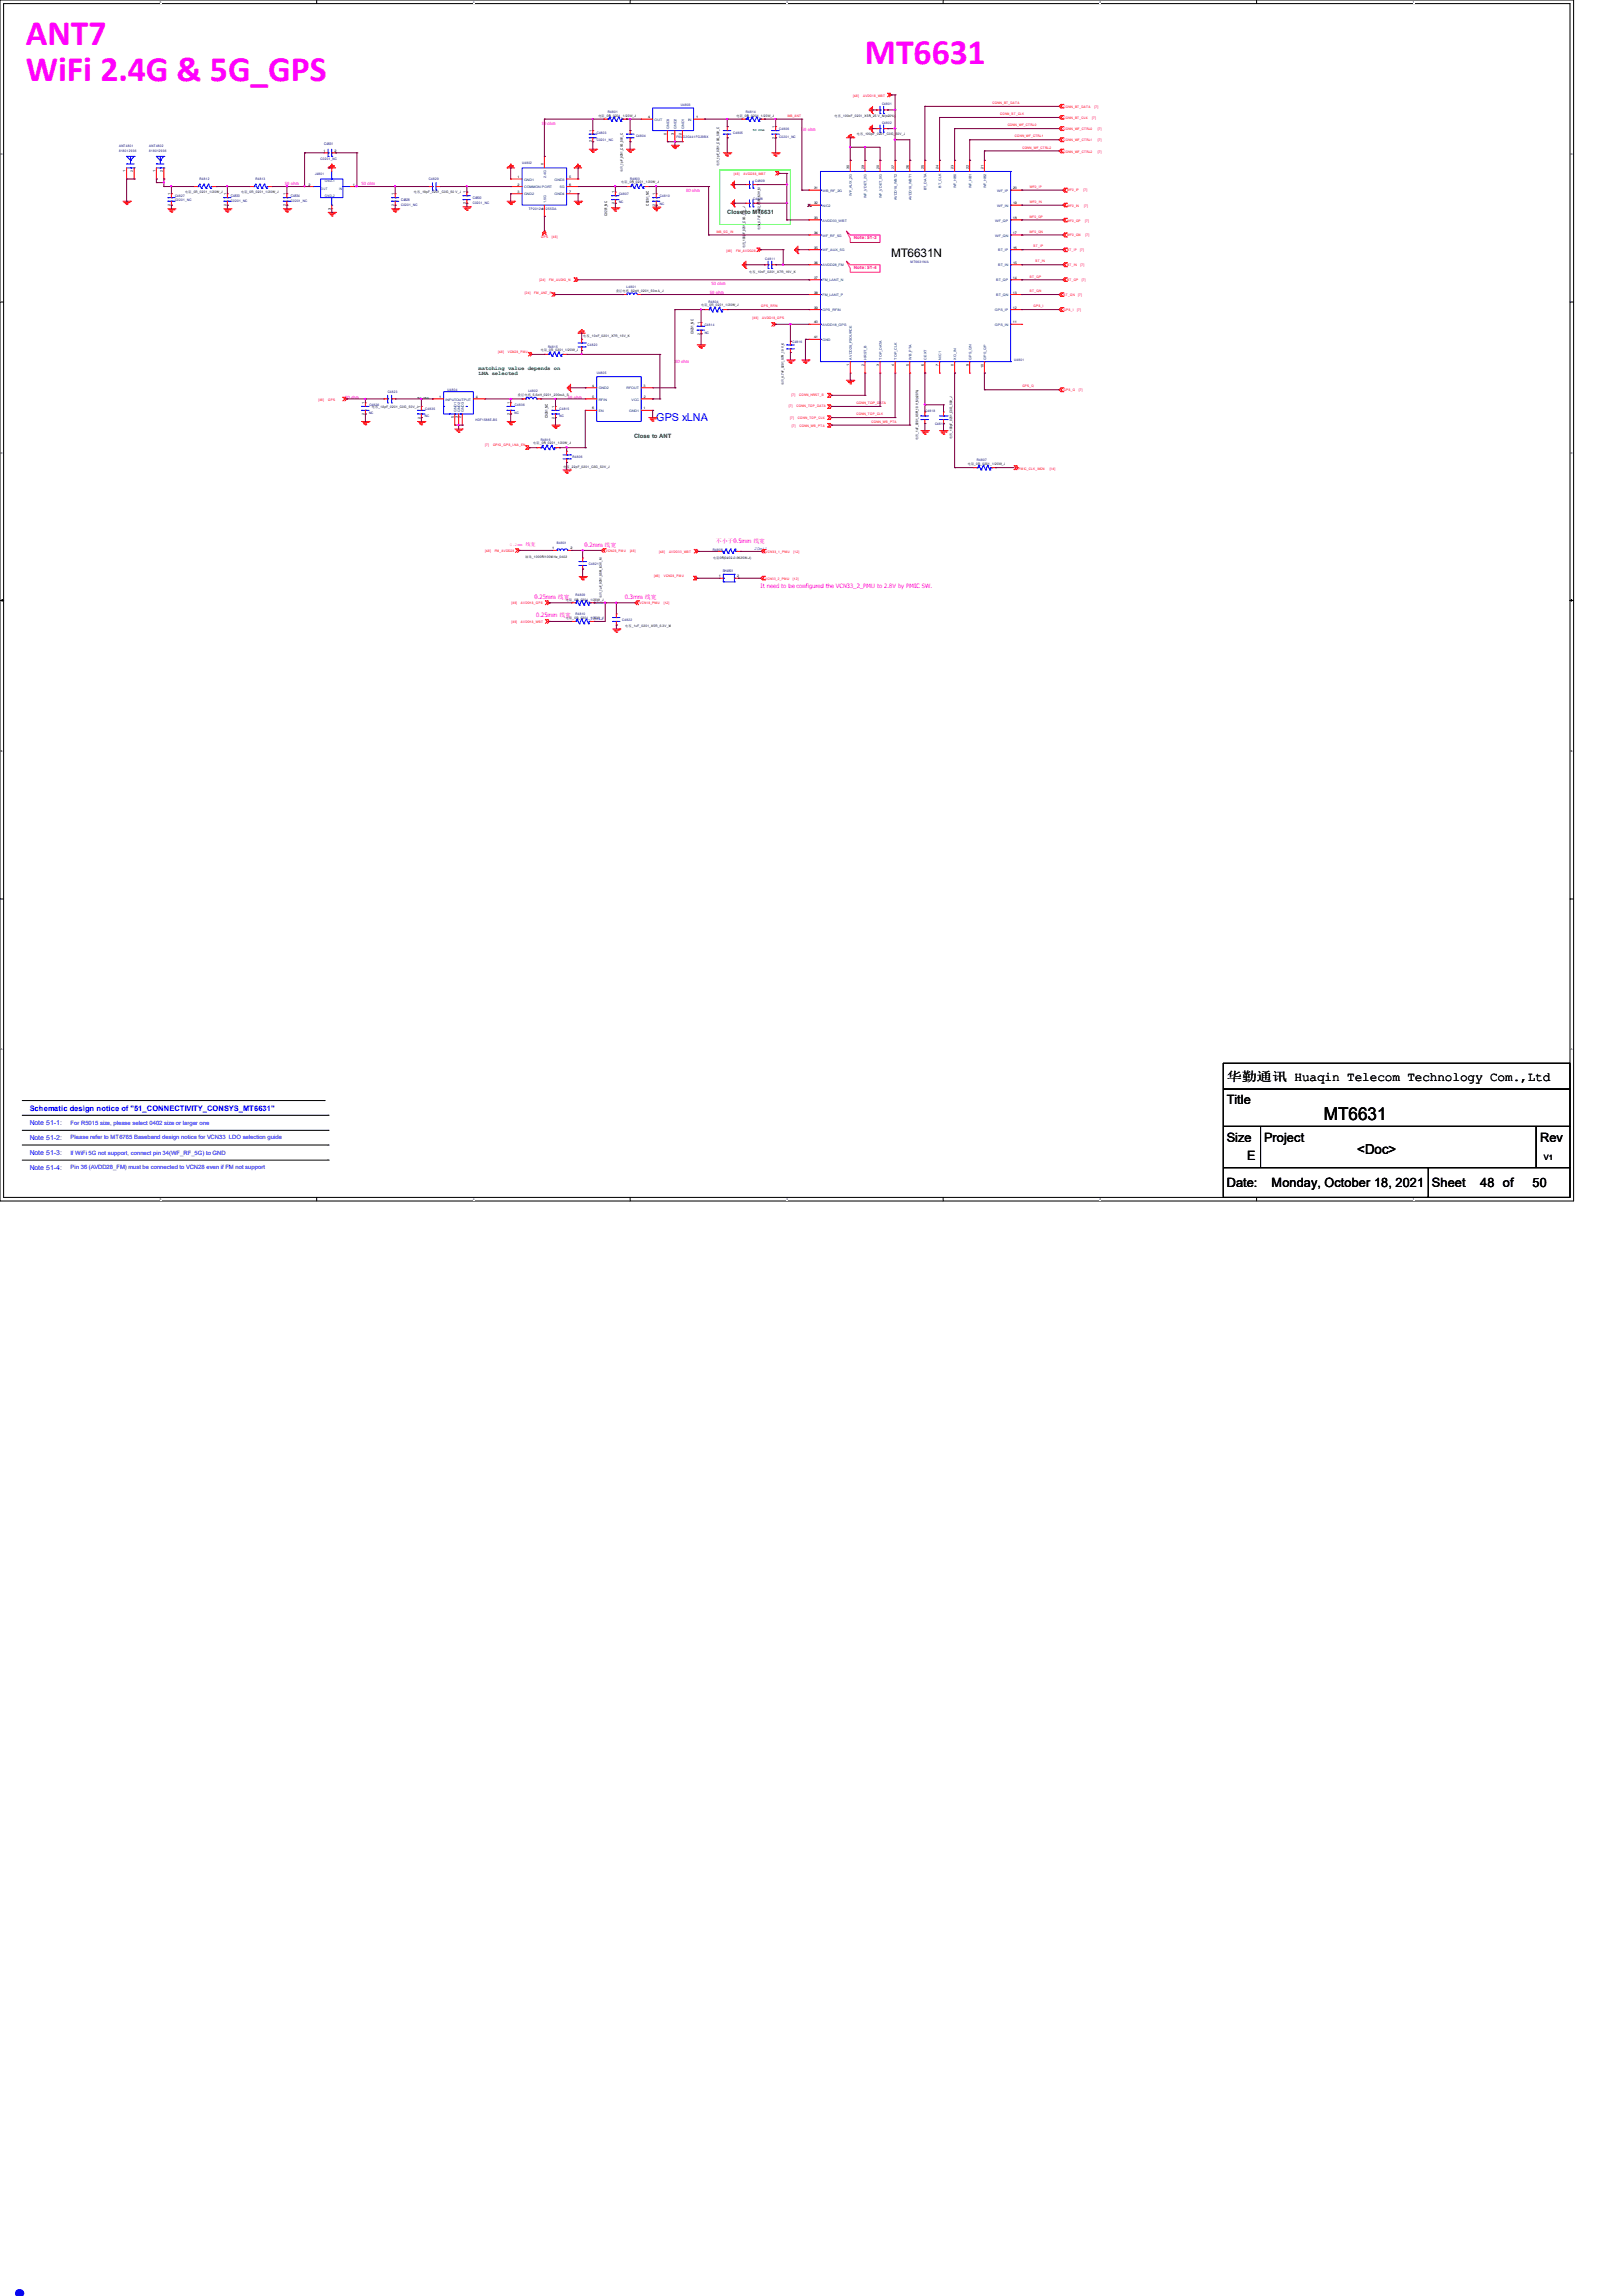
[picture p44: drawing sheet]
<svg xmlns="http://www.w3.org/2000/svg" width="210mm" height="297mm" viewBox="0 0 210 297" stroke-linecap="round" stroke-linejoin="round" font-family="sans-serif">
<defs><g id="words">
<text font-size="8.5" fill="#00f" x="0" y="297">.</text>
<g font-size="4.6" fill="#f0f">
<text x="3.3" y="5.8">ANT7</text>
<text x="3.3" y="10.5">WiFi 2.4G &amp; 5G_GPS</text>
<text x="111.9" y="8.3">MT6631</text>
</g>
<text font-size="2.3" x="171.3" y="144.9">MT6631</text>
<text font-size="1.8" x="175.6" y="149.3">&lt;Doc&gt;</text>
<g font-size="1.7">
<text x="158.7" y="142.9">Title</text>
<text x="158.8" y="139.8">华勤通讯 Huaqin Telecom Technology Com.,Ltd</text>
<text x="158.7" y="147.7">Size</text>
<text x="163.6" y="147.7">Project</text>
<text x="199.3" y="147.7">Rev</text>
<text x="158.7" y="153.5">Date:</text>
<text x="161.4" y="150.1">E</text>
<text x="164.5" y="153.5">Monday, October 18, 2021</text>
<text x="185.3" y="153.5">Sheet</text>
<text x="191.5" y="153.5">48 of</text>
<text x="198.3" y="153.5">50</text>
</g>
<text font-size="1.5" x="115.3" y="33.2">MT6631N</text>
<text font-size="1.4" fill="#00f" x="84.9" y="54.4">GPS xLNA</text>
<text font-size="1" fill="#00f" x="3.9" y="143.8">Schematic design notice of &quot;51_CONNECTIVITY_CONSYS_MT6631&quot;</text>
<text font-size="1" x="199.8" y="150">V1</text>
<g font-size=".9" fill="#00f">
<text x="3.9" y="145.6">Note 51-1:</text>
<text x="3.9" y="147.5">Note 51-2:</text>
<text x="3.9" y="149.4">Note 51-3:</text>
<text x="3.9" y="151.3">Note 51-4:</text>
</g>
<g font-size=".8" fill="#008000">
<text x="94.1" y="27.7">Close to MT6631</text>
<text x="82" y="56.6">Close to ANT</text>
</g>
<g font-size=".8" fill="#f0f">
<text x="75.6" y="70.8">0.2mm 线宽</text>
<text x="92.6" y="70.2">不小于0.5mm 线宽</text>
<text x="69.2" y="77.4">0.25mm 线宽</text>
<text x="80.9" y="77.5">0.3mm 线宽</text>
<text x="98.4" y="76">It need to be configured the VCN33_2_PMU to 2.8V by PMIC SW.</text>
<text x="69.4" y="79.8">0.25mm 线宽</text>
</g>
<g font-size=".8" fill="#00f">
<text x="9.1" y="145.5">For R5015 size, please select 0402 size or larger one</text>
<text x="9.1" y="147.4">Please refer to MT6765 Baseband design notice for VCN33 LDO selection guide</text>
<text x="9.1" y="149.4">If WiFi 5G not support, connect pin 34(WF_RF_5G) to GND</text>
<text x="9.1" y="151.3">Pin 36 (AVDD28_FM) must be connected to VCN28 even if FM not support</text>
</g>
<g font-size=".7" fill="#008000">
<text x="61.9" y="47.8">matching value depends on</text>
<text x="61.9" y="48.6">LNA selected</text>
</g>
<g font-size=".6" fill="#f0f">
<text x="70.1" y="16.1">50 ohm</text>
<text x="103.8" y="17">50 ohm</text>
<text x="36.9" y="23.9">50 ohm</text>
<text x="46.8" y="24">50 ohm</text>
<text x="88.8" y="24.8">50 ohm</text>
<text x="91.9" y="38">50 ohm</text>
<text x="92.1" y="36.8">50 ohm</text>
<text x="87.4" y="46.9">50 ohm</text>
<text x="44.7" y="51.6">50 ohm</text>
<text x="73.5" y="51.6">50 ohm</text>
<text x="66" y="70.6">0.2mm</text>
<text x="68" y="70.6">线宽</text>
</g>
<g font-size=".6" fill="#ff0080">
<text x="110.5" y="30.9">Note: 51-3</text>
<text x="110.5" y="34.8">Note: 51-4</text>
</g>
<g font-size=".6" fill="#00f">
<text x="97.6" y="71.1">20mil</text>
<text x="76.4" y="80.2">12mil</text>
<text x="76.8" y="78.1">12mil</text>
</g>
<g font-size=".5" fill="#000080">
<text x="42" y="18.8">C4831</text>
<text x="29.9" y="25.5">C4833</text>
<text x="37.6" y="25.5">C4834</text>
<text x="51.9" y="26">C4828</text>
<text x="61.2" y="25.8">C4830</text>
<text x="93.5" y="74">SH4801</text>
</g>
<g font-size=".5">
<text x="78.6" y="27.9" transform="rotate(-90 78.6 27.9)">C0201_NC</text>
<text x="83.9" y="26.6" transform="rotate(-90 83.9 26.6)">C0201_NC</text>
<text x="89.7" y="43.2" transform="rotate(-90 89.7 43.2)">C0201_NC</text>
<text x="70.9" y="54.1" transform="rotate(-90 70.9 54.1)">C0201_NC</text>
</g>
<g font-size=".4">
<text x="76.6" y="17" transform="rotate(-90 76.6 17)">1</text>
<text x="77.4" y="15.1">电阻_0R_0201_1/20W_J</text>
<text x="83.9" y="15.3">4</text>
<text x="86.2" y="17.5" transform="rotate(-90 86.2 17.5)">5</text>
<text x="87.2" y="17.5" transform="rotate(-90 87.2 17.5)">3</text>
<text x="88.2" y="17.5" transform="rotate(-90 88.2 17.5)">2</text>
<text x="90.1" y="15.3">1</text>
<text x="95.3" y="15.1">电阻_0R_0201_1/20W_J</text>
<text x="100.2" y="17.9" transform="rotate(-90 100.2 17.9)">2</text>
<text x="100.2" y="16.6" transform="rotate(-90 100.2 16.6)">1</text>
<text x="108" y="15.2">电容_100nF_0201_X5R_25 V_M(±20%)</text>
<text x="110.9" y="17.5">电容_100pF_0201_C0G_50V_J</text>
<text x="16.3" y="22.3" transform="rotate(-90 16.3 22.3)">1</text>
<text x="17.2" y="22.3" transform="rotate(-90 17.2 22.3)">2</text>
<text x="20.1" y="22.3" transform="rotate(-90 20.1 22.3)">1</text>
<text x="21.1" y="22.3" transform="rotate(-90 21.1 22.3)">2</text>
<text x="41.9" y="19.6">1</text>
<text x="42.8" y="21.8" transform="rotate(-90 42.8 21.8)">4</text>
<text x="43.3" y="19.6">2</text>
<text x="67" y="23">1</text>
<text x="70.3" y="21.4" transform="rotate(-90 70.3 21.4)">8</text>
<text x="73.6" y="23">5</text>
<text x="76.6" y="18.4" transform="rotate(-90 76.6 18.4)">2</text>
<text x="80.4" y="23.7">电阻_0R_0201_1/20W_J</text>
<text x="80.6" y="22.3" transform="rotate(-90 80.6 22.3)">电容_1pF_0201_C0G_50V_C</text>
<text x="93.1" y="21.5" transform="rotate(-90 93.1 21.5)">电容_1pF_0201_C0G_50V_C</text>
<text x="109.9" y="21.9" transform="rotate(-90 109.9 21.9)">30</text>
<text x="111.8" y="21.9" transform="rotate(-90 111.8 21.9)">29</text>
<text x="113.8" y="21.9" transform="rotate(-90 113.8 21.9)">28</text>
<text x="115.7" y="21.9" transform="rotate(-90 115.7 21.9)">27</text>
<text x="117.6" y="21.9" transform="rotate(-90 117.6 21.9)">26</text>
<text x="119.6" y="21.9" transform="rotate(-90 119.6 21.9)">25</text>
<text x="121.5" y="21.9" transform="rotate(-90 121.5 21.9)">24</text>
<text x="123.4" y="21.9" transform="rotate(-90 123.4 21.9)">23</text>
<text x="125.4" y="21.9" transform="rotate(-90 125.4 21.9)">22</text>
<text x="127.3" y="21.9" transform="rotate(-90 127.3 21.9)">21</text>
<text x="22.1" y="26.6" transform="rotate(-90 22.1 26.6)">2</text>
<text x="22.1" y="25.2" transform="rotate(-90 22.1 25.2)">1</text>
<text x="24" y="24.9">电阻_0R_0201_1/20W_J</text>
<text x="29.3" y="26.6" transform="rotate(-90 29.3 26.6)">2</text>
<text x="29.3" y="25.2" transform="rotate(-90 29.3 25.2)">1</text>
<text x="31.2" y="24.9">电阻_0R_0201_1/20W_J</text>
<text x="37" y="26.6" transform="rotate(-90 37 26.6)">2</text>
<text x="37" y="25.2" transform="rotate(-90 37 25.2)">1</text>
<text x="39.9" y="24">2</text>
<text x="42.8" y="27.1" transform="rotate(-90 42.8 27.1)">3</text>
<text x="45.7" y="24">1</text>
<text x="51" y="26.6" transform="rotate(-90 51 26.6)">2</text>
<text x="51" y="25.2" transform="rotate(-90 51 25.2)">1</text>
<text x="53.6" y="25">电容_18pF_0201_C0G_50 V_J</text>
<text x="60.3" y="26.4" transform="rotate(-90 60.3 26.4)">2</text>
<text x="60.3" y="25" transform="rotate(-90 60.3 25)">1</text>
<text x="67" y="24.9">3</text>
<text x="67" y="24">2</text>
<text x="70.3" y="27.1" transform="rotate(-90 70.3 27.1)">4</text>
<text x="73.6" y="24.9">7</text>
<text x="73.6" y="24">6</text>
<text x="79.5" y="26.4" transform="rotate(-90 79.5 26.4)">2</text>
<text x="79.5" y="25" transform="rotate(-90 79.5 25)">1</text>
<text x="84.8" y="26.6" transform="rotate(-90 84.8 26.6)">2</text>
<text x="84.8" y="25.2" transform="rotate(-90 84.8 25.2)">1</text>
<text x="98.4" y="29.8" transform="rotate(-90 98.4 29.8)">电容</text>
<text x="98.4" y="29" transform="rotate(-90 98.4 29)">_4.7uF_0402_X5R_6.3V_M</text>
<text x="105.3" y="24.5">31</text>
<text x="105.3" y="26.4">32</text>
<text x="105.3" y="28.3">33</text>
<text x="131.1" y="28.3">18</text>
<text x="131.1" y="26.4">19</text>
<text x="131.1" y="24.5">20</text>
<text x="96.4" y="32.1" transform="rotate(-90 96.4 32.1)">电容_100pF_0201_C0G_50V_J</text>
<text x="96.9" y="35.3">电容_10nF_0201_X7R_16V_K</text>
<text x="105.3" y="30.3">34</text>
<text x="105.3" y="32.2">35</text>
<text x="105.3" y="34.1">36</text>
<text x="131.1" y="30.3">17</text>
<text x="131.1" y="34.1">15</text>
<text x="131.1" y="32.2">16</text>
<text x="79.7" y="37.7">叠层电感_82nH_0201_50mA_J</text>
<text x="90.6" y="41.9" transform="rotate(-90 90.6 41.9)">1</text>
<text x="90.7" y="39.6">电阻_0R_0201_1/20W_J</text>
<text x="105.3" y="36.1">37</text>
<text x="105.3" y="38">38</text>
<text x="105.3" y="39.9">39</text>
<text x="105.3" y="41.8">40</text>
<text x="131.1" y="41.8">11</text>
<text x="131.1" y="39.9">12</text>
<text x="131.1" y="38">13</text>
<text x="131.1" y="36.1">14</text>
<text x="70" y="45.4">电阻_0R_0201_1/20W_J</text>
<text x="75.5" y="43.6">电容_10nF_0201_X7R_16V_K</text>
<text x="90.6" y="43.3" transform="rotate(-90 90.6 43.3)">2</text>
<text x="105.3" y="43.8">41</text>
<text x="109.9" y="47.4" transform="rotate(-90 109.9 47.4)">1</text>
<text x="111.8" y="47.4" transform="rotate(-90 111.8 47.4)">2</text>
<text x="113.8" y="47.4" transform="rotate(-90 113.8 47.4)">3</text>
<text x="115.7" y="47.4" transform="rotate(-90 115.7 47.4)">4</text>
<text x="117.6" y="47.4" transform="rotate(-90 117.6 47.4)">5</text>
<text x="119.6" y="47.4" transform="rotate(-90 119.6 47.4)">6</text>
<text x="121.5" y="47.4" transform="rotate(-90 121.5 47.4)">7</text>
<text x="123.4" y="47.4" transform="rotate(-90 123.4 47.4)">8</text>
<text x="125.4" y="47.4" transform="rotate(-90 125.4 47.4)">9</text>
<text x="127.3" y="47.6" transform="rotate(-90 127.3 47.6)">10</text>
<text x="47.2" y="53.7" transform="rotate(-90 47.2 53.7)">2</text>
<text x="47.2" y="52.2" transform="rotate(-90 47.2 52.2)">1</text>
<text x="48.1" y="52.8">电容_18pF_0201_C0G_50V_J</text>
<text x="54.4" y="52.7" transform="rotate(-90 54.4 52.7)">1</text>
<text x="56.8" y="51.5">1</text>
<text x="61.6" y="51.5">4</text>
<text x="66" y="53.7" transform="rotate(-90 66 53.7)">2</text>
<text x="66" y="52.2" transform="rotate(-90 66 52.2)">1</text>
<text x="67" y="51.2">叠层电感_5.6nH_0201_200mA_S</text>
<text x="71.8" y="52.7" transform="rotate(-90 71.8 52.7)">1</text>
<text x="76.6" y="50">4</text>
<text x="76.6" y="51.5">5</text>
<text x="76.6" y="53">6</text>
<text x="83.3" y="50">3</text>
<text x="83.3" y="53">1</text>
<text x="83.3" y="51.5">2</text>
<text x="101.4" y="49.8" transform="rotate(-90 101.4 49.8)">电容_4.7nF_0201_X7R_10 V_K</text>
<text x="54.4" y="54.1" transform="rotate(-90 54.4 54.1)">2</text>
<text x="58.7" y="54.1" transform="rotate(-90 58.7 54.1)">5</text>
<text x="59.2" y="54.1" transform="rotate(-90 59.2 54.1)">3</text>
<text x="59.7" y="54.1" transform="rotate(-90 59.7 54.1)">2</text>
<text x="69" y="57.4">电阻_0R_0201_1/20W_J</text>
<text x="71.8" y="54.1" transform="rotate(-90 71.8 54.1)">2</text>
<text x="118.8" y="56.9" transform="rotate(-90 118.8 56.9)">电容_1uF_0201_X5R_10 V_M(±20%)</text>
<text x="123.2" y="56.7" transform="rotate(-90 123.2 56.7)">电容_100pF_0201_C0G_50V_J</text>
<text x="72.9" y="60.5">电容_22pF_0201_C0G_50V_J</text>
<text x="125.2" y="60.2">电阻_0R_0201_1/20W_J</text>
<text x="71.5" y="71.1">1</text>
<text x="73.8" y="71.1">2</text>
<text x="68" y="72.1">磁珠_1000R/100MHz_0402</text>
<text x="73.2" y="77.7">电阻_0R_0201_1/20W_J</text>
<text x="77.9" y="77.4" transform="rotate(-90 77.9 77.4)">电容_1uF_0201_X5R_6.3V_M</text>
<text x="92.3" y="72.3">电阻0R(0402-0.0625W-J)</text>
<text x="93" y="74.7">1</text>
<text x="95.4" y="74.7">2</text>
<text x="73.2" y="80.1">电阻_0R_0201_1/20W_J</text>
<text x="80.9" y="81.2">电容_1uF_0201_X5R_6.3V_M</text>
</g>
<g font-size=".4" fill="#000080">
<text x="77.2" y="17.3">C4803</text>
<text x="78.7" y="14.6">R4801</text>
<text x="82.3" y="17.8">C4804</text>
<text x="87.6" y="17.8">F6UG2G441FG29BX</text>
<text x="88.1" y="13.7">U4803</text>
<text x="94.9" y="17.3">C4805</text>
<text x="96.5" y="14.6">R4814</text>
<text x="100.8" y="16.8">C4806</text>
<text x="100.8" y="17.8">C0201_NC</text>
<text x="114.1" y="13.6">C4801</text>
<text x="114.1" y="16">C4802</text>
<text x="15.4" y="19.1">ANT4801</text>
<text x="15.4" y="19.6">818012936</text>
<text x="19.3" y="19.1">ANT4802</text>
<text x="19.3" y="19.6">818012936</text>
<text x="25.8" y="23.3">R4812</text>
<text x="33.1" y="23.3">R4813</text>
<text x="40.8" y="22.6">J4801</text>
<text x="41.5" y="20.7">C0201_NC</text>
<text x="55.5" y="23.2">C4829</text>
<text x="67.6" y="21.2">U4802</text>
<text x="77.2" y="18.3">C0201_NC</text>
<text x="81.5" y="23.3">R4803</text>
<text x="97.7" y="23.5">C4809</text>
<text x="22.6" y="25.5">C4827</text>
<text x="22.6" y="26">C0201_NC</text>
<text x="29.9" y="26.1">C0201_NC</text>
<text x="37.6" y="26.1">C0201_NC</text>
<text x="51.9" y="26.6">C0201_NC</text>
<text x="61.2" y="26.4">C0201_NC</text>
<text x="68.4" y="27.2">TP2012-A1255DA</text>
<text x="80.1" y="25.3">C4807</text>
<text x="80.1" y="26.3">NC</text>
<text x="85.4" y="25.5">C4810</text>
<text x="85.4" y="26.5">NC</text>
<text x="97.5" y="25.9">C4808</text>
<text x="99" y="33.6">C4811</text>
<text x="117.8" y="34.1">MT6631N/A</text>
<text x="81.1" y="37.3">L4801</text>
<text x="91.7" y="39.2">R4804</text>
<text x="70.9" y="45">R4815</text>
<text x="76" y="44.8">C4820</text>
<text x="91.2" y="42.2">C4814</text>
<text x="91.2" y="43.1">NC</text>
<text x="102.5" y="44.3">C4816</text>
<text x="131.2" y="46.7">U4801</text>
<text x="47.8" y="53.5">NC</text>
<text x="47.8" y="52.6">C4826</text>
<text x="50.2" y="50.8">C4823</text>
<text x="55" y="54">NC</text>
<text x="55" y="53">C4835</text>
<text x="57.9" y="50.6">U4804</text>
<text x="66.6" y="53.5">NC</text>
<text x="66.6" y="52.6">C4836</text>
<text x="68.4" y="50.7">L4802</text>
<text x="72.4" y="53">C4815</text>
<text x="72.4" y="54">NC</text>
<text x="77.2" y="48.4">U4805</text>
<text x="119.7" y="53.3">C4818</text>
<text x="61.5" y="54.4">HDF1588E-B5</text>
<text x="70" y="57.1">R4816</text>
<text x="74.1" y="59.3">R4806</text>
<text x="121" y="55">C4819</text>
<text x="126.4" y="59.7">R4807</text>
<text x="72.1" y="70.4">B4801</text>
<text x="92.2" y="71.2">R4808</text>
<text x="74.5" y="77.1">R4809</text>
<text x="76.2" y="73.1">C4821</text>
<text x="74.5" y="79.5">R4810</text>
<text x="80.5" y="80.3">C4822</text>
</g>
<g font-size=".4" fill="#004080">
<text x="84.7" y="15.6">OUT</text>
<text x="86.6" y="16.6" transform="rotate(-90 86.6 16.6)">GND3</text>
<text x="87.5" y="16.6" transform="rotate(-90 87.5 16.6)">GND2</text>
<text x="88.5" y="16.6" transform="rotate(-90 88.5 16.6)">GND1</text>
<text x="89" y="15.6">IN</text>
<text x="42" y="23.6">GND-1</text>
<text x="67.8" y="23.4">GND1</text>
<text x="70.7" y="23" transform="rotate(-90 70.7 23)">2.4G</text>
<text x="71.8" y="23.4">GND3</text>
<text x="41.5" y="24.6">OUT</text>
<text x="42" y="25.5">GND-2</text>
<text x="43.9" y="24.6">IN</text>
<text x="67.8" y="25.3">GND2</text>
<text x="67.8" y="24.3">COMMON PORT</text>
<text x="70.7" y="26.3" transform="rotate(-90 70.7 26.3)">1.5G</text>
<text x="71.8" y="25.3">GND4</text>
<text x="72.4" y="24.3">5G</text>
<text x="106.4" y="24.8">WB_RF_2G</text>
<text x="106.4" y="26.8">N/C2</text>
<text x="106.4" y="28.7">AVDD33_WBT</text>
<text x="110.2" y="25.4" transform="rotate(-90 110.2 25.4)">WF_AUX_2G</text>
<text x="112.1" y="25.7" transform="rotate(-90 112.1 25.7)">WF_VDET_2G</text>
<text x="114.1" y="25.7" transform="rotate(-90 114.1 25.7)">WF_VDET_5G</text>
<text x="116" y="25.9" transform="rotate(-90 116 25.9)">AVDD18_WBT2</text>
<text x="117.9" y="25.9" transform="rotate(-90 117.9 25.9)">AVDD18_WBT1</text>
<text x="119.9" y="24.6" transform="rotate(-90 119.9 24.6)">BT_DATA</text>
<text x="121.8" y="24.3" transform="rotate(-90 121.8 24.3)">BT_CLK</text>
<text x="123.7" y="24.4" transform="rotate(-90 123.7 24.4)">WF_HB0</text>
<text x="125.7" y="24.4" transform="rotate(-90 125.7 24.4)">WF_HB1</text>
<text x="127.6" y="24.4" transform="rotate(-90 127.6 24.4)">WF_HB2</text>
<text x="128.8" y="28.7">WF_QP</text>
<text x="129" y="26.8">WF_IN</text>
<text x="129" y="24.8">WF_IP</text>
<text x="106.4" y="30.6">WF_RF_5G</text>
<text x="106.4" y="32.5">WF_AUX_5G</text>
<text x="106.4" y="34.5">AVDD28_FM</text>
<text x="128.8" y="30.6">WF_QN</text>
<text x="129.2" y="34.5">BT_IN</text>
<text x="129.2" y="32.5">BT_IP</text>
<text x="106.4" y="36.4">FM_LANT_N</text>
<text x="106.4" y="38.3">FM_LANT_P</text>
<text x="106.4" y="40.3">GPS_RFIN</text>
<text x="128.7" y="40.3">GPS_IP</text>
<text x="128.9" y="38.3">BT_QN</text>
<text x="128.9" y="36.4">BT_QP</text>
<text x="106.4" y="42.2">AVDD18_GPS</text>
<text x="106.4" y="44.1">GND</text>
<text x="110.2" y="46.5" transform="rotate(-90 110.2 46.5)">AVDD28_FSOURCE</text>
<text x="112.1" y="46.5" transform="rotate(-90 112.1 46.5)">HRST_B</text>
<text x="114.1" y="46.5" transform="rotate(-90 114.1 46.5)">TOP_DATA</text>
<text x="116" y="46.5" transform="rotate(-90 116 46.5)">TOP_CLK</text>
<text x="117.9" y="46.5" transform="rotate(-90 117.9 46.5)">WB_PTA</text>
<text x="119.9" y="46.5" transform="rotate(-90 119.9 46.5)">CEXT</text>
<text x="121.8" y="46.5" transform="rotate(-90 121.8 46.5)">N/C1</text>
<text x="123.7" y="46.5" transform="rotate(-90 123.7 46.5)">XO_IN</text>
<text x="125.7" y="46.5" transform="rotate(-90 125.7 46.5)">GPS_QN</text>
<text x="127.6" y="46.5" transform="rotate(-90 127.6 46.5)">GPS_QP</text>
<text x="128.7" y="42.2">GPS_IN</text>
<text x="57.7" y="51.8">INPUTOUTPUT</text>
<text x="59.1" y="53.3" transform="rotate(-90 59.1 53.3)">GND1</text>
<text x="59.6" y="53.3" transform="rotate(-90 59.6 53.3)">GND2</text>
<text x="60" y="53.3" transform="rotate(-90 60 53.3)">GND3</text>
<text x="77.5" y="50.4">GND2</text>
<text x="77.5" y="51.8">RFIN</text>
<text x="77.5" y="53.3">EN</text>
<text x="81.1" y="50.4">RFOUT</text>
<text x="81.4" y="53.3">GND1</text>
<text x="81.7" y="51.8">VCC</text>
</g>
<g font-size=".4" fill="#008000">
<text x="97.4" y="17">50 Ohm</text>
<text x="54" y="51.6">50 Ohm</text>
</g>
<g font-size=".4" fill="#f00">
<text x="101.9" y="15.1">WB_ANT</text>
<text x="110.4" y="12.5">[48]</text>
<text x="111.7" y="12.5">AVDD18_WBT</text>
<text x="128.4" y="13.5">CONN_BT_DATA</text>
<text x="129.4" y="14.9">CONN_BT_CLK</text>
<text x="130.4" y="16.3">CONN_WF_CTRL0</text>
<text x="131.3" y="17.8">CONN_WF_CTRL1</text>
<text x="137.6" y="13.9">CONN_BT_DATA</text>
<text x="137.6" y="15.4">CONN_BT_CLK</text>
<text x="137.6" y="16.8">CONN_WF_CTRL0</text>
<text x="141.3" y="15.4">[7]</text>
<text x="141.6" y="13.9">[7]</text>
<text x="142.1" y="16.8">[7]</text>
<text x="95" y="22.6">[48]</text>
<text x="96.2" y="22.6">AVDD33_WBT</text>
<text x="132.3" y="19.2">CONN_WF_CTRL2</text>
<text x="137.6" y="18.2">CONN_WF_CTRL1</text>
<text x="137.6" y="19.7">CONN_WF_CTRL2</text>
<text x="142.1" y="18.2">[7]</text>
<text x="142.1" y="19.7">[7]</text>
<text x="133.2" y="28.2">WF0_QP</text>
<text x="133.3" y="26.2">WF0_IN</text>
<text x="133.3" y="24.3">WF0_IP</text>
<text x="138.1" y="24.8">WF0_IP</text>
<text x="138.1" y="28.7">WF0_QP</text>
<text x="138.1" y="26.7">WF0_IN</text>
<text x="140.2" y="24.8">[7]</text>
<text x="140.3" y="26.7">[7]</text>
<text x="140.4" y="28.7">[7]</text>
<text x="70" y="30.8">GPS</text>
<text x="71.4" y="30.8">[48]</text>
<text x="92.7" y="30.1">WB_5G_IN</text>
<text x="94" y="32.6">[48]</text>
<text x="95.3" y="32.6">FM_AVDD28</text>
<text x="133.2" y="30.1">WF0_QN</text>
<text x="133.3" y="35.9">BT_QP</text>
<text x="133.7" y="32">BT_IP</text>
<text x="134" y="34">BT_IN</text>
<text x="138.1" y="32.5">BT_IP</text>
<text x="138.1" y="30.6">WF0_QN</text>
<text x="138.1" y="34.4">BT_IN</text>
<text x="139.8" y="32.5">[7]</text>
<text x="139.8" y="34.4">[7]</text>
<text x="140.5" y="30.6">[7]</text>
<text x="67.9" y="38">[24]</text>
<text x="69.1" y="38">FM_ANT_P</text>
<text x="69.8" y="36.3">[24]</text>
<text x="71.1" y="36.3">FM_AUDIO_N</text>
<text x="97.4" y="41.2">[48]</text>
<text x="98.5" y="39.8">GPS_RFIN</text>
<text x="98.6" y="41.2">AVDD18_GPS</text>
<text x="133.3" y="37.8">BT_QN</text>
<text x="133.7" y="39.8">GPS_I</text>
<text x="137.6" y="40.2">GPS_I</text>
<text x="137.6" y="38.3">BT_QN</text>
<text x="138.1" y="36.4">BT_QP</text>
<text x="139.4" y="40.2">[7]</text>
<text x="139.5" y="38.3">[7]</text>
<text x="140" y="36.4">[7]</text>
<text x="64.5" y="45.7">[48]</text>
<text x="65.7" y="45.7">VCN28_PMU</text>
<text x="41.2" y="51.8">[48]</text>
<text x="42.5" y="51.8">GPS</text>
<text x="102.1" y="52.7">[7]</text>
<text x="102.4" y="51.3">[7]</text>
<text x="103.1" y="52.7">CONN_TOP_DATA</text>
<text x="103.4" y="51.3">CONN_HRST_B</text>
<text x="110.8" y="52.3">CONN_TOP_DATA</text>
<text x="110.8" y="53.7">CONN_TOP_CLK</text>
<text x="132.3" y="50.1">GPS_Q</text>
<text x="137.6" y="50.6">GPS_Q</text>
<text x="139.6" y="50.6">[7]</text>
<text x="62.8" y="57.7">[7]</text>
<text x="63.8" y="57.7">GPIO_GPS_LNA_EN</text>
<text x="102.2" y="54.2">[7]</text>
<text x="102.5" y="55.2">[7]</text>
<text x="103.3" y="54.2">CONN_TOP_CLK</text>
<text x="103.5" y="55.2">CONN_WB_PTA</text>
<text x="112.8" y="54.7">CONN_WB_PTA</text>
<text x="131.8" y="60.8">PMIC_CLK_WCN</text>
<text x="135.8" y="60.8">[14]</text>
<text x="62.8" y="71.5">[48]</text>
<text x="64" y="71.5">FM_AVDD28</text>
<text x="78.4" y="71.5">VCN28_PMU</text>
<text x="81.5" y="71.5">[48]</text>
<text x="85.3" y="71.5">[48]</text>
<text x="86.6" y="71.5">AVDD33_WBT</text>
<text x="99.1" y="71.5">VCN33_1_PMU</text>
<text x="102.7" y="71.5">[12]</text>
<text x="84.6" y="74.6">[48]</text>
<text x="85.9" y="74.6">VCN28_PMU</text>
<text x="99" y="75">VCN33_2_PMU</text>
<text x="102.6" y="75">[12]</text>
<text x="66.2" y="78.2">[48]</text>
<text x="66.2" y="80.6">[48]</text>
<text x="67.4" y="78.2">AVDD18_GPS</text>
<text x="67.4" y="80.6">AVDD18_WBT</text>
<text x="82.8" y="78.2">VCN18_PMU</text>
<text x="85.9" y="78.2">[12]</text>
</g>
<g font-size=".3">
<text x="20.7" y=".4">5</text>
<text x="61.2" y=".4">4</text>
<text x="101.8" y=".4">3</text>
<text x="142.3" y=".4">2</text>
<text x="182.8" y=".4">1</text>
<text x=".1" y="20.1">D</text>
<text x="203.3" y="20.1">D</text>
<text x=".1" y="58.7">C</text>
<text x="203.3" y="58.7">C</text>
<text x=".1" y="97.3">B</text>
<text x="203.3" y="97.3">B</text>
<text x=".1" y="135.9">A</text>
<text x="203.3" y="135.9">A</text>
<text x="20.7" y="155.3">5</text>
<text x="61.2" y="155.3">4</text>
<text x="101.8" y="155.3">3</text>
<text x="142.3" y="155.3">2</text>
<text x="182.8" y="155.3">1</text>
</g>
</g></defs>
<path d="M0 0h203.6v155.4h-203.6zM.5 .5h202.7v154.4h-202.7z" fill="none" stroke="#000" stroke-width=".13"/>
<g fill="#fff">
<path d="M20.7 .1h.2v.4h-.2z"/>
<path d="M20.7 155h.2v.4h-.2z"/>
</g>
<path d="M41 0v.5M41 154.9v.5" fill="none" stroke="#000" stroke-width=".13"/>
<g fill="#fff">
<path d="M61.2 .1h.2v.4h-.2z"/>
<path d="M61.2 155h.2v.4h-.2z"/>
</g>
<path d="M81.5 0v.5M81.5 154.9v.5" fill="none" stroke="#000" stroke-width=".13"/>
<g fill="#fff">
<path d="M101.8 .1h.1v.4h-.1z"/>
<path d="M101.8 155h.1v.4h-.1z"/>
</g>
<path d="M122 0v.5M122 154.9v.5" fill="none" stroke="#000" stroke-width=".13"/>
<g fill="#fff">
<path d="M142.3 .1h.2v.4h-.2z"/>
<path d="M142.3 155h.2v.4h-.2z"/>
</g>
<path d="M162.6 0v.5M162.6 154.9v.5" fill="none" stroke="#000" stroke-width=".13"/>
<g fill="#fff">
<path d="M182.8 .1h.2v.4h-.2z"/>
<path d="M182.8 155h.2v.4h-.2z"/>
<path d="M.1 19.8h.2v.4h-.2z"/>
<path d="M203.3 19.8h.2v.4h-.2z"/>
<path d="M.1 58.4h.2v.4h-.2z"/>
<path d="M203.3 58.4h.2v.4h-.2z"/>
</g>
<path d="M0 39.1h.5M203.2 39.1h.4" fill="none" stroke="#000" stroke-width=".13"/>
<g fill="#fff">
<path d="M.1 97h.2v.4h-.2z"/>
<path d="M203.3 97h.2v.4h-.2z"/>
</g>
<path d="M0 77.7h.5M203.2 77.7h.4" fill="none" stroke="#000" stroke-width=".13"/>
<path d="M.3 77.6l.2 .1-.2 .1zM203.2 77.7l.2-.1v.2z" fill="#000" stroke="#000" stroke-width=".13"/>
<g fill="#fff">
<path d="M.1 135.6h.2v.4h-.2z"/>
<path d="M203.3 135.6h.2v.4h-.2z"/>
</g>
<g fill="none" stroke="#000" stroke-width=".13">
<path d="M0 116.3h.5M203.2 116.3h.4M158.3 137.5h44.9v3.4h-44.9zM2.9 144.3h39.6M2.9 142.4h39.1M2.9 146.2h39.6M2.9 148.1h39.6M2.9 150.1h39.6M42 142.4h.1M42.5 144.3h.1M42.5 146.2h.1M42.5 148.1h.1"/>
<path d="M42.5 150.1h.1M158.3 151h26.5v3.9h-26.5zM158.3 145.7h4.8v5.3h-4.8zM158.3 140.9h44.9v4.8h-44.9zM163.1 145.7h35.7v5.3h-35.7zM184.8 151h18.4v3.9h-18.4zM198.8 145.7h4.4v5.3h-4.4z"/>
</g>
<path d="M93.1 22h9.2v7h-9.2z" fill="none" stroke="#0f0" stroke-width=".13"/>
<path d="M109.5 29.9l.5 .5h3.9v1h-3.9v-.5zM109.5 33.8l.5 .4h3.9v1h-3.9v-.5z" fill="none" stroke="#ff0080" stroke-width=".13"/>
<g fill="none" stroke="#f00" stroke-width=".13">
<path d="M42 19.8h.1M42 19.8h.5M42.9 19.8h.5M43.4 19.8h.1M76.2 19.3h1M76.4 19.4h.6M76.5 19.6h.4M76.5 19.6h.1M76.7 19.7h.1M76.7 16.9h.1M76.7 18.3h.1M76.7 16.9v.5"/>
<path d="M76.7 17.8v.5M76.8 19.7h.1M77 19.4h.1M77.2 19.3h.1M78.1 15.4h.1M78.1 15.4h.6M80.6 15.4h.5M81.1 15.4h.1M81.1 19.3h.9M81.2 19.4h.7M81.4 19.6h.1M81.4 19.6h.3"/>
<path d="M81.5 19.7h.1M81.5 16.9h.1M81.5 18.3h.1M81.5 16.9v.5M81.5 17.8v.5M81.6 19.7h.1M81.9 19.4h.1M82 19.3h.1M83 15.4h1.5M83 15.4h.1M86.4 18.3h.1M86.4 16.9v1.4"/>
<path d="M86.9 18.8h.9M87 19h.7M87.1 19.1h.4M87.1 19.1h.1M87.3 19.2h.1M87.3 18.3h.1M87.3 16.9v1.4M87.4 19.2h.1M87.7 19h.1M87.8 18.8h.1M88.3 18.3h.1M88.3 16.9v1.4"/>
<path d="M89.7 15.4h1.5M91.2 15.4h.1M93.6 19.8h1M93.8 19.9h.6M94.1 16.4h.1M94.1 17.8h.1M94.1 16.4v.5M94.1 17.4v.4M94.4 19.9h.1M94.6 19.8h.1M96 15.4h.1M96 15.4h.5"/>
<path d="M98.4 15.4h.5M98.9 15.4h.1M99.9 19.8h.9M100 19.9h.7M100.4 16.4h.1M100.4 17.8h.1M100.4 16.4v.5M100.4 17.4v.4M100.7 19.9h.1M100.8 19.8h.1M109.5 17.8h1M109.7 17.7h.7"/>
<path d="M109.8 17.6h.4M109.8 17.6h.1M110 17.4h.1M110.1 17.4h.1M110.4 17.7h.1M110.5 17.8h.1M112.5 16.7h.1M112.5 14.3h.1M112.5 14.2v.1M112.5 16.6v.1M112.6 16.4h.1M112.6 14h.1"/>
<path d="M112.6 14v.4M112.6 16.4v.4M112.8 17h.1M112.8 14.6h.1M112.8 13.9v.7M112.8 16.3v.7M112.9 17.1h.1M112.9 14.7h.1M112.9 13.8v.9M112.9 16.2v.9M113.4 14.2h.5M113.4 16.6h.5"/>
<path d="M113.4 14.2h.1M113.4 16.6h.1M114.3 14.2h.6M114.3 16.6h.6M114.9 14.2h.1M114.9 16.6h.1M114.9 12.1h.1M114.9 12.1l.2 .2M115.1 12.3l-.2 .2M115.1 12.3h.1M115.1 12.1h.1M115.1 12.1l.2 .2"/>
<path d="M115.3 12.3l-.2 .2M115.3 12.3h.1M137.3 17.8l-.3 .3 .3 .2M137.3 19.3l-.3 .2 .3 .3M137.3 13.5l-.3 .3 .3 .2M137.3 14.9l-.3 .3 .3 .2M137.3 16.4l-.3 .2 .3 .3M137.3 17.8h.1M137.3 18.3h.1M137.3 19.3h.1M137.3 19.8h.1M137.3 13.5h.1"/>
<path d="M137.3 14h.1M137.3 14.9h.1M137.3 15.4h.1M137.3 16.4h.1M137.3 16.9h.1M137.5 17.8l-.2 .3 .2 .2M137.5 19.3l-.2 .2 .2 .3M137.5 13.5l-.2 .3 .2 .2M137.5 14.9l-.2 .3 .2 .2M137.5 16.4l-.2 .2 .2 .3M137.5 18.3h.1M137.5 17.8h.1"/>
<path d="M137.5 19.8h.1M137.5 19.3h.1M137.5 14h.1M137.5 13.5h.1M137.5 15.4h.1M137.5 14.9h.1M137.5 16.9h.1M137.5 16.4h.1M15.9 26h1M16 26.2h.7M16.2 26.3h.1M16.2 26.3h.4"/>
<path d="M16.3 26.5h.1M16.4 23.2h.1M16.4 21.7v1.5M16.4 26.5h.1M16.7 26.2h.1M16.9 26h.1M17.4 23.2h.1M17.4 21.7v1.5M20.2 23.2h.1M20.2 21.7v1.5M21.2 23.2h.1M21.2 21.7v1.5"/>
<path d="M21.7 27h.9M21.8 27.1h.7M22 27.3h.1M22 27.3h.4M22.1 27.4h.1M22.2 25.1h.1M22.2 26.5h.1M22.2 25.1v.5M22.2 26v.5M22.2 27.4h.1M22.5 27.1h.1M22.6 27h.1"/>
<path d="M25.1 24.1h.1M25.1 24.1h.5M27.5 24.1h.5M28 24.1h.1M29 27h.9M29.1 27.1h.7M29.2 27.3h.4M29.2 27.3h.1M29.4 27.4h.1M29.4 25.1h.1M29.4 26.5h.1M29.4 25.1v.5"/>
<path d="M29.4 26v.5M29.5 27.4h.1M29.8 27.1h.1M29.9 27h.1M32.3 24.1h.1M32.3 24.1h.5M34.7 24.1h.5M35.2 24.1h.1M36.7 27h.9M36.8 27.1h.7M37 27.3h.3M37 27.3h.1"/>
<path d="M37.1 27.4h.1M37.1 25.1h.1M37.1 26.5h.1M37.1 25.1v.5M37.1 26v.5M37.2 27.4h.1M37.5 27.1h.1M37.6 27h.1M40 24.1h.5M40 24.1h.1M42.5 21.7h.1M42.5 27.5h.9"/>
<path d="M42.5 21.7h.9M42.6 21.5h.7M42.6 21.5h.1M42.6 27.6h.7M42.8 27.8h.1M42.8 21.4h.3M42.8 27.8h.3M42.9 21.3h.1M42.9 27.9h.1M42.9 27h.1M42.9 21.7h.1M42.9 21.7v.5"/>
<path d="M42.9 26.5v.5M43 27.9h.1M43.1 21.4h.1M43.3 27.6h.1M43.4 27.5h.1M45.3 24.1h.5M45.8 24.1h.1M50.7 27h.9M50.8 27.1h.7M50.9 27.3h.5M50.9 27.3h.1M51.1 27.4h.1"/>
<path d="M51.1 25.1h.1M51.1 26.5h.1M51.1 25.1v.5M51.1 26v.5M51.2 27.4h.1M51.5 27.1h.1M51.6 27h.1M55.5 24.1h.5M55.5 24.1h.1M56.4 24.1h.5M56.9 24.1h.1M59.9 26.8h1"/>
<path d="M60.1 26.9h.6M60.2 27.1h.1M60.2 27.1h.4M60.4 27.2h.1M60.4 24.8h.1M60.4 26.3h.1M60.4 24.8v.5M60.4 25.8v.5M60.5 27.2h.1M60.7 26.9h.1M60.9 26.8h.1M65.6 21.7h1"/>
<path d="M65.6 21.7h.1M65.6 26h1M65.7 21.5h.7M65.7 21.5h.1M65.7 26.2h.7M65.9 26.3h.1M65.9 21.4h.4M65.9 26.3h.4M66 21.3h.1M66 26.5h.2M66 21.3h.2M66.1 24.1h1.5"/>
<path d="M66.1 25.1h1.5M66.1 23.2h1.5M66.1 25.1h.1M66.1 24.1h.1M66.1 23.2h.1M66.2 26.5h.1M66.3 21.4h.1M66.4 26.2h.1M66.6 26h.1M70.2 30.4h.1M70.2 30.1h.1M70.4 28h.1"/>
<path d="M70.4 20.2h.1M70.4 20.2v1.5M70.4 26.5v1.5M70.4 30.1h.1M70.4 29.9h.1M70.4 30.1l-.2 .3M70.4 29.9l-.2 .2M70.4 30.1l.3 .3M70.4 29.9l.3 .2M71.4 37.9h.1M71.4 37.9l.3 .2M71.7 37.9l.2 .2"/>
<path d="M71.7 38.1l-.3 .3M71.7 38.1h.1M71.7 37.9h.1M71.9 38.1h.1M71.9 38.1l-.2 .3M73.3 24.1h1.5M73.3 25.1h1.5M73.3 23.2h1.5M74.3 35.9h.1M74.3 36.4h.1M74.3 35.9l.2 .3-.2 .2M74.3 21.7h1"/>
<path d="M74.3 21.7h.1M74.3 26h1M74.5 21.5h.6M74.5 21.5h.1M74.5 26.2h.6M74.5 35.9l.3 .3-.3 .2M74.5 36.4h.1M74.5 35.9h.1M74.6 26.3h.1M74.6 21.4h.4M74.6 26.3h.4M74.7 21.3h.1"/>
<path d="M74.7 26.5h.1M74.8 24.1h.1M74.8 23.2h.1M74.8 25.1h.1M74.8 26.5h.1M75 21.4h.1M75.1 26.2h.1M75.3 26h.1M79.1 26.9h1M79.3 27h.7M79.4 27.1h.1M79.4 27.1h.4"/>
<path d="M79.5 27.3h.2M79.6 24.8h.1M79.6 26.3h.1M79.6 24.8v.5M79.6 25.8v.5M79.7 27.3h.1M80 27h.1M80.1 26.9h.1M80.6 38.1h.1M80.6 38.1h.5M81.1 24.1h.4M81.1 24.1h.1"/>
<path d="M82.5 38.1h.5M83 38.1h.1M83.5 24.1h.4M83.9 24.1h.1M84.5 26.8h.9M84.6 27h.7M84.7 27.1h.1M84.7 27.1h.4M84.9 27.3h.1M84.9 25.1h.1M84.9 26.5h.1M84.9 25.1v.5"/>
<path d="M84.9 26v.5M85 27.3h.1M85.3 27h.1M85.4 26.8h.1M93.9 20.1h.4M93.9 20.1h.1M94 20.2h.1M94.1 20.2h.1M94.6 26.3h.1M94.6 23.9h.1M94.6 23.8v.1M94.6 26.2v.1"/>
<path d="M94.8 26.1h.1M94.8 23.7h.1M94.8 23.7v.3M94.8 26.1v.4M94.9 26.6h.1M94.9 24.2h.1M94.9 23.5v.7M94.9 26v.6M95 26.8h.1M95 24.3h.1M95 23.4v.9M95 25.8v1"/>
<path d="M96.1 34.3h.1M96.1 34.2v.1M96.2 34h.1M96.2 34v.5M96.4 34.6h.1M96.4 33.9v.7M96.5 23.9h.1M96.5 26.3h.1M96.5 23.9h.5M96.5 26.3h.5M96.5 34.7h.1M96.5 33.8v.9"/>
<path d="M97.5 23.9h.5M97.5 26.3h.5M98 32.1h.1M98 23.9h.1M98 26.3h.1M98 32.1l.2 .2M98.2 32.3l-.2 .3M98.2 32.3h.1M98.2 32.1h.1M98.2 32.1l.2 .2M98.4 32.3l-.2 .3M98.4 32.3h.1"/>
<path d="M98.9 34.2h.1M98.9 34.2h.5M99.9 34.2h.5M100.2 20.1h.3M100.2 20.1h.1M100.3 20.2h.1M100.4 34.2h.1M100.4 22.2h.1M100.4 22.2l.2 .2M100.4 20.2h.1M100.6 22.4l-.2 .2M100.6 22.4h.1"/>
<path d="M100.6 22.2h.1M100.6 22.2l.2 .2M100.8 22.4l-.2 .2M100.8 22.4h.1M102.8 32.4h.1M102.8 32.3v.1M103 32.1h.1M103 32.1v.4M103.1 32.6h.1M103.1 32v.6M103.3 32.8h.1M103.3 31.8v1"/>
<path d="M104.7 38.1h1.5M104.7 36.2h1.5M104.7 34.2h1.5M104.7 32.3h1.5M104.7 30.4h1.5M104.7 28.4h1.5M104.7 26.5h1.5M104.7 24.6h1.5M104.7 24.6h.1M104.7 26.5h.1M104.7 28.4h.1M104.7 30.4h.1"/>
<path d="M104.7 32.3h.1M104.7 34.2h.1M104.7 36.2h.1M104.7 38.1h.1M110 20.7h.1M110 20.7v1.5M111.9 20.7h.1M111.9 20.7v1.5M113.9 20.7h.1M113.9 20.7v1.5M115.8 20.7h.1M115.8 20.7v1.5"/>
<path d="M117.7 20.7h.1M117.7 20.7v1.5M119.7 20.7h.1M119.7 20.7v1.5M121.6 20.7h.1M121.6 20.7v1.5M123.5 20.7h.1M123.5 20.7v1.5M125.5 20.7h.1M125.5 20.7v1.5M127.4 20.7h.1M127.4 20.7v1.5"/>
<path d="M130.8 38.1h1.4M130.8 36.2h1.4M130.8 34.2h1.4M130.8 32.3h1.4M130.8 30.4h1.4M130.8 28.4h1.4M130.8 26.5h1.4M130.8 24.6h1.4M132.2 38.1h.1M132.2 36.2h.1M132.2 34.2h.1M132.2 32.3h.1"/>
<path d="M132.2 30.4h.1M132.2 28.4h.1M132.2 26.5h.1M132.2 24.6h.1M137.3 39.8l-.3 .2 .3 .3M137.3 37.9l-.3 .2 .3 .3M137.3 39.8h.1M137.3 37.9h.1M137.3 38.4h.1M137.5 39.8l-.2 .2 .2 .3M137.5 37.9l-.2 .2 .2 .3M137.5 39.8h.1"/>
<path d="M137.5 38.4h.1M137.5 37.9h.1M137.8 32.1l-.3 .2 .3 .3M137.8 24.3l-.3 .3 .3 .2M137.8 28.2l-.3 .2 .3 .3M137.8 26.3l-.3 .2 .3 .3M137.8 30.1l-.3 .3 .3 .2M137.8 35.9l-.3 .3 .3 .2M137.8 34l-.3 .2 .3 .3M137.8 24.3h.1M137.8 24.8h.1M137.8 28.2h.1"/>
<path d="M137.8 28.7h.1M137.8 26.3h.1M137.8 26.8h.1M137.8 32.1h.1M137.8 32.6h.1M137.8 30.1h.1M137.8 30.6h.1M137.8 35.9h.1M137.8 36.4h.1M137.8 34h.1M137.8 34.5h.1M138 24.3l-.2 .3 .2 .2"/>
<path d="M138 28.2l-.2 .2 .2 .3M138 26.3l-.2 .2 .2 .3M138 32.1l-.2 .2 .2 .3M138 30.1l-.2 .3 .2 .2M138 35.9l-.2 .3 .2 .2M138 34l-.2 .2 .2 .3M138 24.8h.1M138 24.3h.1M138 28.7h.1M138 28.2h.1M138 26.8h.1M138 26.3h.1"/>
<path d="M138 32.6h.1M138 32.1h.1M138 30.6h.1M138 30.1h.1M138 36.4h.1M138 35.9h.1M138 34.5h.1M138 34h.1M44.4 51.4h.1M44.4 51.4l.2 .2M44.6 51.4l.3 .2M44.6 51.6l-.2 .3"/>
<path d="M44.6 51.6h.1M44.6 51.4h.1M44.9 51.6h.1M44.9 51.6l-.3 .3M46.8 54.5h1M46.9 54.7h.7M47.1 54.8h.1M47.1 54.8h.4M47.2 54.9h.1M47.3 52.1h.1M47.3 53.6h.1M47.3 52.1v.5"/>
<path d="M47.3 53.1v.5M47.3 54.9h.1M47.6 54.7h.1M47.8 54.5h.1M49.7 51.6h.5M49.7 51.6h.1M50.7 51.6h.4M51.1 51.6h.1M54 54.5h1M54.2 54.7h.7M54.3 54.8h.4M54.3 54.8h.1"/>
<path d="M54.5 54.9h.1M54.5 52.6h.1M54.5 54h.1M54.5 52.6v.5M54.5 53.6v.4M54.6 54.9h.1M54.9 54.7h.1M55 54.5h.1M56 51.6h.1M56 51.6h1.4M58.8 55h.1M58.8 53.6v1.4"/>
<path d="M58.8 55.5h1M59 55.6h.7M59.1 55.8h.1M59.1 55.8h.4M59.3 55.9h.1M59.4 55h.1M59.4 53.6v1.4M59.4 55.9h.1M59.7 55.6h.1M59.8 55h.1M59.8 53.6v1.4M59.8 55.5h.1"/>
<path d="M61.3 51.6h1.4M62.7 51.6h.1M65.6 54.5h1M65.7 54.7h.7M65.9 54.8h.1M65.9 54.8h.4M66 54.9h.2M66.1 52.1h.1M66.1 53.6h.1M66.1 52.1v.5M66.1 53.1v.5M66.2 54.9h.1"/>
<path d="M66.4 54.7h.1M66.6 54.5h.1M67.6 51.6h.4M67.6 51.6h.1M68 57.7h.1M68 58.1h.1M68 57.7l.3 .2-.3 .2M68.3 58.1h.1M68.3 57.7h.1M68.3 57.7l.2 .2-.2 .2M68.4 45.6h.1M68.4 45.6l.2 .2"/>
<path d="M68.6 45.6l.2 .2M68.6 45.8l-.2 .3M68.6 45.8h.1M68.6 45.6h.1M68.8 45.8h.1M68.8 45.8l-.2 .3M69.5 57.9h.1M69.5 51.6h.5M69.5 57.9h.5M70 51.6h.1M70.4 45.8h.1M70.4 45.8h.5"/>
<path d="M71.4 55h1M71.5 55.2h.7M71.7 55.3h.1M71.7 55.3h.4M71.8 55.4h.1M71.9 52.6h.1M71.9 54h.1M71.9 57.9h.5M71.9 52.6v.5M71.9 53.6v.4M71.9 55.4h.1M72.2 55.2h.1"/>
<path d="M72.4 57.9h.1M72.4 55h.1M72.9 45.8h.4M73.3 45.8h.1M73.3 59.8h.1M73.3 58.4h.1M73.3 58.4v.4M73.3 59.4v.4M73.4 50.2h.1M73.4 50.1v.1M73.5 50h.1M73.5 50v.4"/>
<path d="M73.7 50.5h.1M73.7 49.8v.7M73.8 50.7h.1M73.8 49.7v1M74.8 43.1h.9M74.8 43.1h.1M74.9 42.9h.1M74.9 42.9h.7M75.1 42.8h.4M75.2 42.6h.1M75.3 45.3h.1M75.3 43.9h.1"/>
<path d="M75.3 43.9v.5M75.3 44.9v.4M75.5 42.8h.1M75.7 50.2h.1M75.7 51.6h.1M75.7 53.1h.1M75.7 51.6h1.5M75.7 53.1h1.5M75.7 50.2h1.5M83 51.6h1.5M83 53.1h1.5M83 50.2h1.5"/>
<path d="M83.9 54h1M84.1 54.2h.7M84.2 54.3h.1M84.2 54.3h.4M84.4 54.5h.1M84.5 53.1h.1M84.5 51.6h.1M84.5 50.2h.1M84.5 54.5h.1M84.8 54.2h.1M84.9 54h.1M90.2 44.6h1"/>
<path d="M90.4 44.8h.7M90.5 44.9h.1M90.5 44.9h.4M90.7 45h.1M90.7 41.7h.1M90.7 43.2h.1M90.7 41.7v.5M90.7 42.7v.5M90.8 45h.1M91.1 44.8h.1M91.2 40h.1M91.2 40h.5"/>
<path d="M91.2 44.6h.1M93.6 40h.5M94.1 40h.1M99.9 41.7h.1M99.9 41.7l.2 .3M100.1 42l-.2 .2M100.1 42h.1M100.1 41.7h.1M100.1 41.7l.3 .3M100.4 42l-.3 .2M100.4 42h.1M101.8 46.6h1"/>
<path d="M101.9 46.7h.7M102.1 46.9h.4M102.1 46.9h.1M102.2 47h.2M102.3 44.2h.1M102.3 45.6h.1M102.3 44.2v.4M102.3 45.1v.5M102.4 47h.1M102.6 46.7h.1M102.8 46.6h.1M103.8 46.6h.9"/>
<path d="M103.9 46.7h.7M104 46.9h.1M104 46.9h.4M104.2 47h.1M104.3 47h.1M104.6 46.7h.1M104.7 40h1.5M104.7 42h1.5M104.7 43.9h1.5M104.7 40h.1M104.7 42h.1M104.7 43.9h.1"/>
<path d="M104.7 46.6h.1M107.1 50.9h.1M107.1 51.4h.1M107.1 53.8h.1M107.1 54.3h.1M107.1 52.4h.1M107.1 52.8h.1M107.1 54.8h.1M107.1 55.2h.1M107.1 54.8l.3 .2-.3 .2M107.1 50.9l.3 .2-.3 .3M107.1 53.8l.3 .2-.3 .3"/>
<path d="M107.1 52.4l.3 .2-.3 .2M107.4 51.4h.1M107.4 50.9h.1M107.4 54.3h.1M107.4 53.8h.1M107.4 52.8h.1M107.4 52.4h.1M107.4 55.2h.1M107.4 54.8h.1M107.4 50.9l.2 .2-.2 .3M107.4 53.8l.2 .2-.2 .3M107.4 52.4l.2 .2-.2 .2"/>
<path d="M107.4 54.8l.2 .2-.2 .2M109.5 49.2h1M109.7 49.4h.7M109.8 49.5h.4M109.8 49.5h.1M110 49.7h.1M110 48.3h.1M110 46.8v1.5M110.1 49.7h.1M110.4 49.4h.1M110.5 49.2h.1M111.9 48.3h.1"/>
<path d="M111.9 46.8v1.5M113.9 48.3h.1M113.9 46.8v1.5M115.8 48.3h.1M115.8 46.8v1.5M117.7 48.3h.1M117.7 46.8v1.5M119.2 55.7h.9M119.3 55.9h.7M119.5 56h.3M119.5 56h.1M119.6 56.2h.1"/>
<path d="M119.7 48.3h.1M119.7 53.3h.1M119.7 54.8h.1M119.7 46.8v1.5M119.7 53.3v.5M119.7 54.3v.5M119.7 56.2h.1M120 55.9h.1M120.1 55.7h.1M121.6 48.3h.1M121.6 46.8v1.5M121.6 55.7h1"/>
<path d="M121.8 55.9h.6M121.9 56h.4M121.9 56h.1M122 56.2h.1M122.1 54.8h.1M122.1 53.3h.1M122.1 53.3v.5M122.1 54.3v.5M122.1 56.2h.1M122.4 55.9h.1M122.6 55.7h.1M123.5 48.3h.1"/>
<path d="M123.5 46.8v1.5M125.5 48.3h.1M125.5 46.8v1.5M127.4 48.3h.1M127.4 46.8v1.5M130.8 40h1.4M130.8 42h1.4M132.2 42h.1M132.2 40h.1M137.3 50.2l-.3 .2 .3 .3M137.3 40.3h.1M137.3 50.2h.1"/>
<path d="M137.3 50.7h.1M137.5 50.2l-.2 .2 .2 .3M137.5 40.3h.1M137.5 50.7h.1M137.5 50.2h.1M66.7 71h.1M66.7 71l.3 .2M67 71.2l-.3 .3M67 71.2h.1M67 71h.1M67 71l.2 .2M67.2 71.2l-.2 .3"/>
<path d="M67.2 71.2h.1M70.6 77.7h.1M70.6 77.7l.2 .3M70.8 78l-.2 .2M70.8 78h.1M70.8 77.7h.1M70.8 77.7l.3 .3M71.1 78l-.3 .2M71.1 78h.1M71.5 71.2h.1M71.5 71.2h.6M72.9 60.8h.9"/>
<path d="M73 60.9h.7M73.2 61.1h.1M73.2 61.1h.3M73.3 61.2h.1M73.4 61.2h.1M73.5 71.2h.5M73.7 60.9h.1M73.8 60.8h.1M74 71.2h.1M74 78h.1M74 78h.5M74.9 74.6h1"/>
<path d="M75.1 74.7h.6M75.2 74.9h.1M75.2 74.9h.4M75.4 75h.1M75.4 72.2h.1M75.4 73.6h.1M75.4 72.2v.4M75.4 73.2v.4M75.5 75h.1M75.7 74.7h.1M75.9 74.6h.1M76.4 78h.5"/>
<path d="M76.9 78h.1M77.8 71.2h.1M77.8 71.2l.3 .3M78.1 71l-.3 .2M78.1 71.2h.1M78.1 71h.1M78.1 71.2l.2 .3M78.3 71l-.2 .2M78.3 71h.1M79.8 79.4h.1M79.8 79.4v.5M82.2 78h.1"/>
<path d="M82.2 78l.2 .2M82.4 77.7l-.2 .3M82.4 78h.1M82.4 77.7h.1M82.4 78l.2 .2M82.6 77.7l-.2 .3M82.6 77.7h.1M89.7 74.5h.1M89.7 75h.1M89.7 74.5l.3 .3-.3 .2M89.8 71.1h.1M89.8 71.1l.3 .2"/>
<path d="M90 75h.1M90 74.5h.1M90 74.5l.2 .3-.2 .2M90.1 71.1l.2 .2M90.1 71.3l-.3 .2M90.1 71.3h.1M90.1 71.1h.1M90.3 71.3h.1M90.3 71.3l-.2 .2M92.9 71.3h.1M92.9 71.3h.5M93.1 74.8h.1"/>
<path d="M93.1 74.8h.5M95 74.8h.5M95.3 71.3h.5M95.5 74.8h.1M95.8 71.3h.1M98.5 71.3h.1M98.5 71.3l.3 .2M98.7 74.5l-.3 .3 .3 .2M98.7 74.5h.1M98.7 75h.1M98.8 71.1l-.3 .2M98.8 71.3h.1"/>
<path d="M98.8 71.1h.1M98.8 71.3l.2 .2M98.9 74.5l-.2 .3 .2 .2M98.9 75h.1M98.9 74.5h.1M99 71.1l-.2 .2M99 71.1h.1M125.9 60.5h.1M125.9 60.5h.5M128.4 60.5h.4M128.8 60.5h.1M131.2 60.2h.1"/>
<path d="M131.2 60.7h.1M131.2 60.2l.3 .3-.3 .2M131.5 60.2h.1M131.5 60.7h.1M131.5 60.2l.2 .3-.2 .2M70.6 80.1h.1M70.6 80.1l.2 .3M70.8 80.4l-.2 .2M70.8 80.4h.1M70.8 80.1h.1M70.8 80.1l.3 .3M71.1 80.4l-.3 .2"/>
<path d="M71.1 80.4h.1M74 80.4h.1M74 80.4h.5M76.4 80.4h.5M76.9 80.4h.1M79.3 81.4h.9M79.4 81.5h.7M79.5 81.6h.5M79.5 81.6h.1M79.7 81.8h.1M79.8 80.9h.1M79.8 80.4v.5"/>
<path d="M79.8 81.8h.1M80.1 81.5h.1M80.2 81.4h.1"/>
</g>
<g fill="none" stroke="#00f" stroke-width=".13">
<path d="M42.5 19.8h.1M42.5 19.3v.9M42.9 19.8h.1M42.9 19.3v.9M76.2 17.4h.1M76.2 17.8h.1M76.2 17.4h1M76.2 17.8h1M76.7 17.4h.1M76.7 17.8h.1M78.7 15.4h.1M78.9 15.2h.1"/>
<path d="M78.9 15.2l-.2 .2M78.9 15.2l.3 .5M79.2 15.7h.1M79.5 15.2l.3 .5M79.5 15.2h.1M79.5 15.2l-.3 .5M79.8 15.7h.1M80.1 15.2l.2 .5M80.1 15.2h.1M80.1 15.2l-.3 .5M80.3 15.7h.1M80.4 15.4h.1"/>
<path d="M80.4 15.4l-.1 .3M80.4 15.4h.2M80.6 15.4h.1M81.1 17.4h.9M81.1 17.8h.9M81.1 17.4h.1M81.1 17.8h.1M81.5 17.4h.1M81.5 17.8h.1M84.5 14h5.2v2.9h-5.2zM93.6 16.9h1M93.6 17.4h1"/>
<path d="M93.6 16.9h.1M93.6 17.4h.1M94.1 16.9h.1M94.1 17.4h.1M96.5 15.4h.1M96.6 15.4h.1M96.7 15.2l.3 .5M96.7 15.2h.1M96.7 15.2l-.1 .2M97 15.7h.1M97.3 15.2l.3 .5M97.3 15.2h.1"/>
<path d="M97.3 15.2l-.3 .5M97.6 15.7h.1M97.9 15.2l.3 .5M97.9 15.2h.1M97.9 15.2l-.3 .5M98.2 15.7h.1M98.3 15.4h.1M98.3 15.4l-.1 .3M98.4 15.4h.1M99.9 16.9h.1M99.9 17.4h.1M99.9 16.9h.9"/>
<path d="M99.9 17.4h.9M100.4 16.9h.1M100.4 17.4h.1M113.9 14.2h.1M113.9 14.7h.1M113.9 16.6h.1M113.9 17.1h.1M113.9 13.8v.9M113.9 16.2v.9M114.3 14.7h.1M114.3 14.2h.1M114.3 17.1h.1"/>
<path d="M114.3 16.6h.1M114.3 13.8v.9M114.3 16.2v.9M16.4 20.2h.1M16.4 21.2h.1M16.4 20.2l.5 .5M16.4 21.7h1M16.4 20.2h1M16.4 21.2h1M16.9 21.7h.1M16.9 20.7h.1M16.9 20.2v1"/>
<path d="M17.4 20.2h.1M17.4 21.7h.1M17.4 20.2l-.5 .5M20.2 20.2h1M20.2 21.2h1M20.2 20.2h.1M20.2 21.2h.1M20.2 21.7h1M20.2 20.2l.5 .5M20.7 21.7h.1M20.7 20.7h.1M20.7 20.2v1"/>
<path d="M21.2 20.2h.1M21.2 21.7h.1M21.2 20.2l-.5 .5M21.7 25.6h.9M21.7 26h.9M21.7 25.6h.1M21.7 26h.1M22.2 25.6h.1M22.2 26h.1M25.6 24.1h.1M25.7 24.1h.1M25.8 23.8h.1"/>
<path d="M25.8 23.8l-.1 .3M25.8 23.8l.3 .6M26.1 24.4h.1M26.4 23.8l.3 .6M26.4 23.8h.1M26.4 23.8l-.3 .6M26.7 24.4h.1M27 23.8l.3 .6M27 23.8h.1M27 23.8l-.3 .6M27.3 24.4h.1M27.3 24.1h.1"/>
<path d="M27.3 24.1v.3M27.3 24.1h.2M27.5 24.1h.1M29 25.6h.9M29 26h.9M29 25.6h.1M29 26h.1M29.4 25.6h.1M29.4 26h.1M32.8 24.1h.1M32.9 24.1h.1M33.1 23.8h.1"/>
<path d="M33.1 23.8l-.2 .3M33.1 23.8l.2 .6M33.3 24.4h.1M33.6 23.8h.1M33.6 23.8l-.3 .6M33.6 23.8l.3 .6M33.9 24.4h.1M34.2 23.8h.1M34.2 23.8l-.3 .6M34.2 23.8l.3 .6M34.5 24.4h.1M34.6 24.1h.1"/>
<path d="M34.6 24.1l-.1 .3M34.7 24.1h.1M36.7 25.6h.1M36.7 26h.1M36.7 25.6h.9M36.7 26h.9M37.1 25.6h.1M37.1 26h.1M40.5 24.1h.1M40.5 24.1h1M41.5 23.2h2.9v2.4h-2.9zM42.5 20.2h.1"/>
<path d="M42.9 20.2h.1M42.9 26.5h.1M42.9 23.2h.1M42.9 22.2v1M42.9 25.6v.9M44.4 24.1h.9M45.3 24.1h.1M50.7 25.6h.9M50.7 26h.9M50.7 25.6h.1M50.7 26h.1M51.1 25.6h.1"/>
<path d="M51.1 26h.1M56 24.1h.1M56 24.6h.1M56 23.6v1M56.4 24.6h.1M56.4 24.1h.1M56.4 23.6v1M59.9 25.3h1M59.9 25.8h1M59.9 25.3h.1M59.9 25.8h.1M60.4 25.3h.1"/>
<path d="M60.4 25.8h.1M67.6 21.7h5.7v4.8h-5.7zM79.1 25.3h1M79.1 25.8h1M79.1 25.3h.1M79.1 25.8h.1M79.6 25.3h.1M79.6 25.8h.1M81.1 38.1l.2-.2 .2 .2M81.1 38.1h.1M81.5 24.1h.1M81.5 38.1l.1-.1 .2-.1 .1 .1 .1 .1"/>
<path d="M81.6 24.1h.1M81.8 23.8l.3 .6M81.8 23.8h.1M81.8 23.8l-.2 .3M82 38.1l.3-.2 .2 .2M82.1 24.4h.1M82.4 23.8h.1M82.4 23.8l-.3 .6M82.4 23.8l.2 .6M82.5 38.1h.1M82.6 24.4h.1M82.9 23.8l.3 .6"/>
<path d="M82.9 23.8h.1M82.9 23.8l-.3 .6M83.2 24.4h.1M83.3 24.1h.2M83.3 24.1h.1M83.3 24.1l-.1 .3M83.5 24.1h.1M84.5 25.6h.9M84.5 26h.9M84.5 25.6h.1M84.5 26h.1M84.9 25.6h.1"/>
<path d="M84.9 26h.1M91.9 39.8l.3 .5M91.9 39.8h.1M91.9 39.8l-.1 .2M92.5 39.8l.3 .5M92.5 39.8h.1M92.5 39.8l-.3 .5M93.1 39.8l.3 .5M93.1 39.8h.1M93.1 39.8l-.3 .5M97 23.9h.1M97 24.3h.1"/>
<path d="M97 26.3h.1M97 26.8h.1M97 23.4v.9M97 25.8v1M97.5 24.3h.1M97.5 23.9h.1M97.5 26.8h.1M97.5 26.3h.1M97.5 23.4v.9M97.5 25.8v1M99.4 34.2h.1M99.4 34.7h.1"/>
<path d="M99.4 33.8v.9M99.9 34.7h.1M99.9 34.2h.1M99.9 33.8v.9M106.2 24.6h.1M106.2 32.3h.1M106.2 26.5h.1M106.2 28.4h.1M106.2 36.2h.1M106.2 34.2h.1M106.2 38.1h.1M106.2 30.4h.1"/>
<path d="M106.2 22.2h.1M106.2 22.2v24.6M106.2 22.2h24.6M110.5 22.2h.1M111.9 22.2h.1M113.9 22.2h.1M115.8 22.2h.1M117.7 22.2h.1M119.7 22.2h.1M121.6 22.2h.1M123.5 22.2h.1M125.5 22.2h.1"/>
<path d="M127.4 22.2h.1M130.8 32.3h.1M130.8 26.5h.1M130.8 28.4h.1M130.8 30.4h.1M130.8 38.1h.1M130.8 34.2h.1M130.8 36.2h.1M130.8 24.6h.1M130.8 22.2h.1M130.8 22.2v24.6M46.8 53.1h1"/>
<path d="M46.8 52.6h1M46.8 52.6h.1M46.8 53.1h.1M47.3 52.6h.1M47.3 53.1h.1M50.2 51.6h.1M50.2 52.1h.1M50.2 51.1v1M50.7 52.1h.1M50.7 51.6h.1M50.7 51.1v1M54 53.1h.1"/>
<path d="M54 53.6h.1M54 53.1h1M54 53.6h1M54.5 53.1h.1M54.5 53.6h.1M57.4 50.7h3.9v2.9h-3.9zM57.4 52.6h.1M58.1 53.6h.1M58.8 53.6h.1M59.6 53.6h.1M60.3 52.6h.1M65.6 53.1h1"/>
<path d="M65.6 52.6h1M65.6 52.6h.1M65.6 53.1h.1M66.1 52.6h.1M66.1 53.1h.1M68 51.6l.2-.2 .3 .2M68 51.6h.1M68.5 51.6l.1-.1 .1-.1 .2 .1 .1 .1M69 51.6l.2-.2 .2 .2M69.5 51.6h.1M70 57.9h.1M70.1 57.9h.1"/>
<path d="M70.2 57.6l.3 .6M70.2 57.6h.1M70.2 57.6l-.1 .3M70.5 58.2h.1M70.8 57.6l.3 .6M70.8 57.6h.1M70.8 57.6l-.3 .6M70.9 45.8h.1M71 45.8h.1M71.1 58.2h.1M71.2 45.6l.3 .5M71.2 45.6h.1"/>
<path d="M71.2 45.6l-.2 .2M71.4 57.6l.3 .6M71.4 57.6h.1M71.4 57.6l-.3 .6M71.4 53.1h1M71.4 53.6h1M71.4 53.1h.1M71.4 53.6h.1M71.5 46.1h.1M71.7 58.2h.1M71.8 57.9h.1M71.8 57.9l-.1 .3"/>
<path d="M71.8 45.6h.1M71.8 45.6l-.3 .5M71.8 45.6l.3 .5M71.9 57.9h.1M71.9 53.1h.1M71.9 53.6h.1M72.1 46.1h.1M72.3 45.6l.3 .5M72.3 45.6h.1M72.3 45.6l-.2 .5M72.6 46.1h.1M72.7 45.8h.1"/>
<path d="M72.7 45.8l-.1 .3M72.7 45.8h.2M72.9 45.8h.1M72.9 59.4h.9M72.9 58.8h.9M73.3 59.4h.1M73.3 58.8h.1M73.8 59.4h.1M73.8 58.8h.1M74.8 44.9h.9M74.8 44.4h.9M75.3 44.9h.1"/>
<path d="M75.3 44.4h.1M75.7 44.9h.1M75.7 44.4h.1M77.2 48.7h5.8v5.8h-5.8zM90.2 42.2h.1M90.2 42.7h.1M90.2 42.2h1M90.2 42.7h1M90.7 42.2h.1M90.7 42.7h.1M91.7 40h.1M91.8 40h.1"/>
<path d="M92.2 40.3h.1M92.8 40.3h.1M93.4 40.3h.1M93.5 40h.1M93.5 40l-.1 .3M93.6 40h.1M101.8 44.6h1M101.8 45.1h1M101.8 44.6h.1M101.8 45.1h.1M102.3 44.6h.1M102.3 45.1h.1"/>
<path d="M106.2 43.9h.1M106.2 42h.1M106.2 40h.1M106.2 46.8h.1M106.2 46.8h24.6M110 46.8h.1M111.9 46.8h.1M113.9 46.8h.1M115.8 46.8h.1M117.7 46.8h.1M119.2 53.8h.1M119.2 54.3h.1"/>
<path d="M119.2 54.3h.9M119.2 53.8h.9M119.7 46.8h.1M119.7 53.8h.1M119.7 54.3h.1M121.6 46.8h.1M121.6 54.3h1M121.6 53.8h1M122.1 54.3h.1M122.1 53.8h.1M122.6 54.3h.1M122.6 53.8h.1"/>
<path d="M123.5 46.8h.1M125.5 46.8h.1M127.4 46.8h.1M130.8 42h.1M130.8 40h.1M130.8 46.8h.1M72.1 71.2l.2-.2 .2 .2M72.1 71.2h.1M72.5 71.2l.2-.2 .2 .2M73 71.2l.1-.1 .1-.1 .2 .1v.1M73.5 71.2h.1M74.5 78h.1"/>
<path d="M74.7 77.7h.1M74.7 77.7l-.2 .3M74.7 77.7l.3 .6M74.9 72.6h.1M74.9 73.2h.1M74.9 72.6h1M74.9 73.2h1M75 78.3h.1M75.3 77.7l.3 .6M75.3 77.7h.1M75.3 77.7l-.3 .6M75.4 72.6h.1"/>
<path d="M75.4 73.2h.1M75.6 78.3h.1M75.9 77.7h.1M75.9 77.7l-.3 .6M75.9 77.7l.3 .6M76.2 78.3h.1M76.2 78h.1M76.2 78v.3M76.2 78h.2M76.4 78h.1M79.3 79.9h.9M79.3 79.9h.1"/>
<path d="M79.8 79.9h.1M93.4 71.3h.1M93.5 71.3h.1M93.5 71.3l.1 .3M93.6 75.3h1.4M93.6 74.8h.1M93.6 75.3h.1M93.6 74.3h.1M93.6 74.3v1M93.6 74.3h1.4M93.6 71.6h.1M93.9 71l.3 .6"/>
<path d="M93.9 71h.1M93.9 71l-.3 .6M94.2 71.6h.1M94.5 71l.3 .6M94.5 71h.1M94.5 71l-.3 .6M94.8 71.6h.1M95 74.8h.1M95 74.3h.1M95 75.3h.1M95 74.3v1M95.1 71l.1 .3"/>
<path d="M95.1 71h.1M95.1 71l-.3 .6M95.2 71.3h.1M95.3 71.3h.1M126.4 60.5h.1M126.5 60.5h.1M126.7 60.2l.3 .6M126.7 60.2h.1M126.7 60.2l-.2 .3M127 60.8h.1M127.3 60.2l.3 .6M127.3 60.2h.1"/>
<path d="M127.3 60.2l-.3 .6M127.6 60.8h.1M127.8 60.2l.3 .6M127.8 60.2h.1M127.8 60.2l-.2 .6M128.1 60.8h.1M128.2 60.5h.2M128.2 60.5h.1M128.2 60.5l-.1 .3M128.4 60.5h.1M74.5 80.4h.1M74.7 80.1h.1"/>
<path d="M74.7 80.1l-.2 .3M74.7 80.1l.3 .6M75 80.7h.1M75.3 80.1l.3 .6M75.3 80.1h.1M75.3 80.1l-.3 .6M75.6 80.7h.1M75.9 80.1h.1M75.9 80.1l-.3 .6M75.9 80.1l.3 .6M76.2 80.7h.1M76.2 80.4h.1"/>
<path d="M76.2 80.4v.3M76.2 80.4h.2M76.4 80.4h.1M79.3 80.4h.9M79.3 80.4h.1M79.8 80.4h.1"/>
</g>
<path d="M104.5 26.7h.1M104.6 26.4l.3 .3M104.8 26.4l-.3 .3M104.9 26.7h.1" fill="none" stroke="#804000" stroke-width=".13"/>
<g fill="none" stroke="#800040" stroke-width=".13">
<path d="M39.4 19.8h2.6M39.4 19.8h.1M39.4 19.8v4.3M43.4 19.8h2.8M43.4 19.8h.1M46.2 19.8h.1M46.2 19.8v4.3M70.4 15.4v4.8M70.4 15.4h.1M70.4 15.4h7.7M76.7 18.3h.1M76.7 15.4h.1"/>
<path d="M76.7 15.4v1.5M76.7 18.3v1M81.1 15.4h1.9M81.1 15.4h.1M81.5 16.9h.1M81.5 15.4v1.5M81.5 15.4h.1M81.5 18.3h.1M81.5 18.3v1M86.4 18.3h1.9M86.4 18.3h.1M87.3 18.3h.1"/>
<path d="M87.3 18.3v.5M91.2 15.4h4.8M91.2 15.4h.1M94.1 16.4h.1M94.1 15.4v1M94.1 15.4h.1M94.1 17.8h.1M94.1 17.8v2M98.9 15.4h4.9M98.9 15.4h.1M100.4 17.8h.1M100.4 15.4h.1"/>
<path d="M100.4 15.4v1M100.4 17.8v2M103.8 15.4h.1M103.8 15.4v9.2M110 19h3.9v1.7M110 17.8h.1M110 19h.1M110 17.8v2.9M111.9 19h.1M111.9 19v1.7M112.9 14.2h.1M112.9 16.6h.1"/>
<path d="M112.9 16.6h.5M112.9 14.2h.5M114.9 14.2h.1M114.9 16.6h.1M114.9 16.6h.9M114.9 14.2h.9M115.3 12.3h.1M115.3 12.3h.5M115.8 18.1h1.9v2.6M115.8 16.6h.1M115.8 14.2h.1M115.8 12.3h.1"/>
<path d="M115.8 18.1h.1M115.8 12.3v8.4M119.7 13.8h.1M119.7 13.8v6.9M119.7 13.8h17.3M121.6 15.2h15.4M121.6 15.2h.1M121.6 15.2v5.5M123.5 16.6h13.5M123.5 16.6h.1M123.5 16.6v4.1M125.5 18.1h.1"/>
<path d="M125.5 18.1v2.6M125.5 18.1h11.5M127.4 19.5h.1M127.4 19.5v1.2M127.4 19.5h9.6M16.4 26h.1M17.4 23.2h-1v2.8M17.4 23.2h.1M20.2 23.6h1M20.2 23.2h.1M20.2 23.6h.1M20.2 23.2v.4"/>
<path d="M21.2 24.1h.1M21.2 24.1h3.9M21.2 23.2h.1M21.2 23.2v.9M22.2 26.5h.1M22.2 26.5v.5M22.2 24.1h.1M22.2 24.1v1M28 24.1h.1M28 24.1h4.3M29.4 24.1v1M29.4 24.1h.1"/>
<path d="M29.4 26.5h.1M29.4 26.5v.5M35.2 24.1h4.8M37.1 26.5h.1M37.1 24.1v1M37.1 26.5v.5M37.1 24.1h.1M39.4 24.1h.1M42.9 27.5h.1M42.9 27v.5M45.8 24.1h9.7M45.8 24.1h.1"/>
<path d="M51.1 24.1v1M51.1 24.1h.1M51.1 26.5h.1M51.1 26.5v.5M56.9 24.1h9.2M60.4 24.8h.1M60.4 24.1v.7M60.4 24.1h.1M60.4 26.3h.1M60.4 26.3v.5M66.1 21.7h.1M66.1 25.1h.1"/>
<path d="M66.1 24.1h.1M66.1 21.7v1.5M66.1 25.1v.9M70.4 28h.1M70.4 28v1.9M70.4 20.2h.1M71.9 38.1h8.7M74.8 21.7h.1M74.8 25.1h.1M74.8 21.7v1.5M74.8 25.1v.9M74.8 24.1h6.3"/>
<path d="M74.8 36.2h29.9M79.6 24.1v.7M79.6 24.1h.1M79.6 26.3h.1M79.6 26.3v.6M80.6 38.1h.1M83 38.1h.1M83 38.1h21.7M83.9 24.1h7.8M84.9 24.1v1M84.9 26.5h.1M84.9 24.1h.1"/>
<path d="M84.9 26.5v.3M91.7 30.4h13M91.7 30.4h.1M91.7 24.1h.1M91.7 24.1v6.3M95 23.9h.1M95 26.3h.1M95 23.9h1.5M95 26.3h1.5M96.5 34.2h2.4M98 23.9h.1M98 26.3h.1"/>
<path d="M98 23.9h3.8M98 26.3h3.8M98.4 32.3h2.9M98.4 32.3h.1M98.9 34.2h.1M100.4 34.2h.1M100.4 34.2h4.3M100.8 22.4h.1M100.8 22.4h1M101.3 32.3h.1M101.3 34.2h.1M101.3 32.3v1.9"/>
<path d="M101.8 23.9h.1M101.8 22.4h.1M101.8 26.3h.1M101.8 28.4h.1M101.8 22.4v6M101.8 28.4h2.9M103.3 32.3h.1M103.3 32.3h1.4M103.8 24.6h.1M103.8 24.6h.9M104.7 36.2h.1M110 20.7h.1"/>
<path d="M111.9 20.7h.1M113.9 20.7h.1M115.8 20.7h.1M117.7 20.7h.1M119.7 20.7h.1M121.6 20.7h.1M123.5 20.7h.1M125.5 20.7h.1M127.4 20.7h.1M132.2 38.1h4.8M132.2 32.3h5.3M132.2 34.2h5.3"/>
<path d="M132.2 36.2h5.3M132.2 24.6h5.3M132.2 28.4h5.3M132.2 30.4h5.3M132.2 26.5h5.3M132.2 38.1h.1M132.2 34.2h.1M132.2 32.3h.1M132.2 30.4h.1M132.2 28.4h.1M132.2 36.2h.1M132.2 26.5h.1"/>
<path d="M132.2 24.6h.1M44.9 51.6h4.8M44.9 51.6h.1M47.3 51.6h.1M47.3 53.6h.1M47.3 51.6v.5M47.3 53.6v.9M51.1 51.6h4.9M54.5 54h.1M54.5 51.6v1M54.5 54v.5M54.5 51.6h.1"/>
<path d="M56 51.6h.1M58.8 55h1M59.4 55h.1M59.4 55v.5M59.8 55h.1M62.7 51.6h4.9M66.1 53.6h.1M66.1 51.6v.5M66.1 53.6v.9M66.1 51.6h.1M67.6 51.6h.1M68.5 57.9h1"/>
<path d="M68.5 57.9h.1M68.8 45.8h1.6M70 51.6h5.7M70.4 45.8h.1M71.9 54h.1M71.9 51.6v1M71.9 54v1M71.9 51.6h.1M72.4 57.9h3.3M72.4 57.9h.1M73.3 45.8h12.1M73.3 57.9h.1"/>
<path d="M73.3 59.8h.1M73.3 57.9v.5M73.3 59.8v1M73.8 50.2h1.9M75.3 45.8h.1M75.3 43.1h.1M75.3 45.3h.1M75.3 43.1v.8M75.3 45.3v.5M75.7 50.2h.1M75.7 53.1v4.8M75.7 57.9h.1"/>
<path d="M84.5 51.6h.9M84.5 51.6h.1M84.5 53.1h.1M84.5 53.1v.9M84.5 50.2h2.8M85.4 51.6h.1M85.4 45.8v5.8M85.4 45.8h.1M87.3 40h.1M87.3 50.2h.1M87.3 40v10.2M87.3 40h3.9"/>
<path d="M90.7 43.2h.1M90.7 40h.1M90.7 40v1.7M90.7 43.2v1.4M94.1 40h10.6M100.4 42h.1M100.4 42h4.3M102.3 44.2h.1M102.3 42v2.2M102.3 42h.1M102.3 45.6h.1M102.3 45.6v1"/>
<path d="M104.2 43.9h.1M104.2 43.9v2.7M104.2 43.9h.5M104.7 40h.1M107.6 51.1h4.3M107.6 51.1h.1M107.6 52.6h6.3M107.6 55h10.1M107.6 54h8.2M107.6 54h.1M107.6 55h.1M107.6 52.6h.1"/>
<path d="M110 49.2h.1M110 48.3v.9M111.9 51.1h.1M111.9 48.3v2.8M113.9 52.6h.1M113.9 48.3v4.3M115.8 54h.1M115.8 48.3v5.7M117.7 55h.1M117.7 48.3v6.7M119.7 52.4h2.4M119.7 54.8h.1"/>
<path d="M119.7 52.4h.1M119.7 48.3h.1M119.7 48.3v5M119.7 54.8v.9M122.1 52.4h.1M122.1 54.8h.1M122.1 52.4v.9M122.1 54.8v.9M123.5 48.3h.1M123.5 48.3v12.2M127.4 50.4h.1M127.4 48.3h.1"/>
<path d="M127.4 48.3v2.1M127.4 50.4h9.6M132.2 40h4.8M132.2 40h.1M67.2 71.2h.1M67.2 71.2h4.3M71.1 78h.1M71.1 78h2.9M74 71.2h.1M74 71.2h3.8M75.4 71.2h.1M75.4 73.6h.1"/>
<path d="M75.4 71.2v1M75.4 73.6v1M76.9 78h.1M76.9 78h5.3M78.3 78h.1M78.3 78v2.4h-1.4M79.8 78h.1M79.8 78v1.4M90.2 74.8h2.9M90.2 74.8h.1M90.3 71.3h.1M90.3 71.3h2.6"/>
<path d="M95.5 74.8h.1M95.5 74.8h2.9M95.8 71.3h2.7M95.8 71.3h.1M123.5 60.5h2.4M123.5 60.5h.1M128.8 60.5h2.4M128.8 60.5h.1M71.1 80.4h.1M71.1 80.4h2.9M76.9 80.4h.1M79.8 80.9h.1"/>
<path d="M79.8 80.9v.5"/>
</g>
<g fill="#f0f" stroke="#f0f" stroke-width=".13">
<path d="M79.5 24l.2 .1-.1 .1z" fill-rule="evenodd"/>
<path d="M101.2 34.2h.2l-.1 .1z" fill-rule="evenodd"/>
<path d="M115.7 14.2h.2l-.1 .1z" fill-rule="evenodd"/>
<path d="M115.7 16.6h.2l-.1 .1z" fill-rule="evenodd"/>
<path d="M75.3 71.2h.2l-.1 .1z" fill-rule="evenodd"/>
<path d="M66 51.6h.2l-.1 .1z" fill-rule="evenodd"/>
<path d="M94 15.4h.1v.1z" fill-rule="evenodd"/>
<path d="M102.2 41.9l.2 .1h-.1z" fill-rule="evenodd"/>
<path d="M111.9 19h.1l-.1 .1z" fill-rule="evenodd"/>
<path d="M115.7 18l.2 .1h-.1z" fill-rule="evenodd"/>
<path d="M46.1 24l.1 .1-.1 .1z" fill-rule="evenodd"/>
<path d="M73.3 57.8l.1 .1h-.1z" fill-rule="evenodd"/>
<path d="M37.1 24l.1 .1-.1 .1z" fill-rule="evenodd"/>
<path d="M79.5 24l.2 .1-.1 .1z" fill-rule="evenodd"/>
<path d="M101.2 34.2h.2l-.1 .1z" fill-rule="evenodd"/>
<path d="M115.7 14.2h.2l-.1 .1z" fill-rule="evenodd"/>
<path d="M115.7 16.6h.2l-.1 .1z" fill-rule="evenodd"/>
<path d="M75.3 71.2h.2l-.1 .1z" fill-rule="evenodd"/>
<path d="M66 51.6h.2l-.1 .1z" fill-rule="evenodd"/>
<path d="M94 15.4h.1v.1z" fill-rule="evenodd"/>
<path d="M102.2 41.9l.2 .1h-.1z" fill-rule="evenodd"/>
<path d="M111.9 19h.1l-.1 .1z" fill-rule="evenodd"/>
<path d="M115.7 18l.2 .1h-.1z" fill-rule="evenodd"/>
<path d="M46.1 24l.1 .1-.1 .1z" fill-rule="evenodd"/>
<path d="M73.3 57.8l.1 .1h-.1z" fill-rule="evenodd"/>
<path d="M37.1 24l.1 .1-.1 .1z" fill-rule="evenodd"/>
<circle cx="47.3" cy="51.6" r=".06"/>
<circle cx="119.7" cy="52.3" r=".06"/>
<circle cx="101.8" cy="26.3" r=".06"/>
<circle cx="101.8" cy="23.9" r=".06"/>
<circle cx="100.4" cy="15.4" r=".06"/>
<circle cx="71.9" cy="51.6" r=".06"/>
<circle cx="76.7" cy="15.4" r=".06"/>
<circle cx="110" cy="19" r=".06"/>
<circle cx="78.3" cy="78" r=".06"/>
<circle cx="79.7" cy="78" r=".06"/>
<circle cx="22.2" cy="24.1" r=".06"/>
<circle cx="39.4" cy="24.1" r=".06"/>
<circle cx="81.5" cy="15.4" r=".06"/>
<circle cx="90.7" cy="40" r=".06"/>
<circle cx="75.2" cy="45.8" r=".06"/>
<circle cx="54.5" cy="51.6" r=".06"/>
<circle cx="59.3" cy="55" r=".06"/>
<circle cx="29.4" cy="24.1" r=".06"/>
<circle cx="21.2" cy="23.6" r=".06"/>
<circle cx="51.1" cy="24.1" r=".06"/>
<circle cx="60.4" cy="24.1" r=".06"/>
<circle cx="87.3" cy="18.3" r=".06"/>
<circle cx="84.9" cy="24.1" r=".06"/>
</g>
<use href="#words"/>
</svg>
